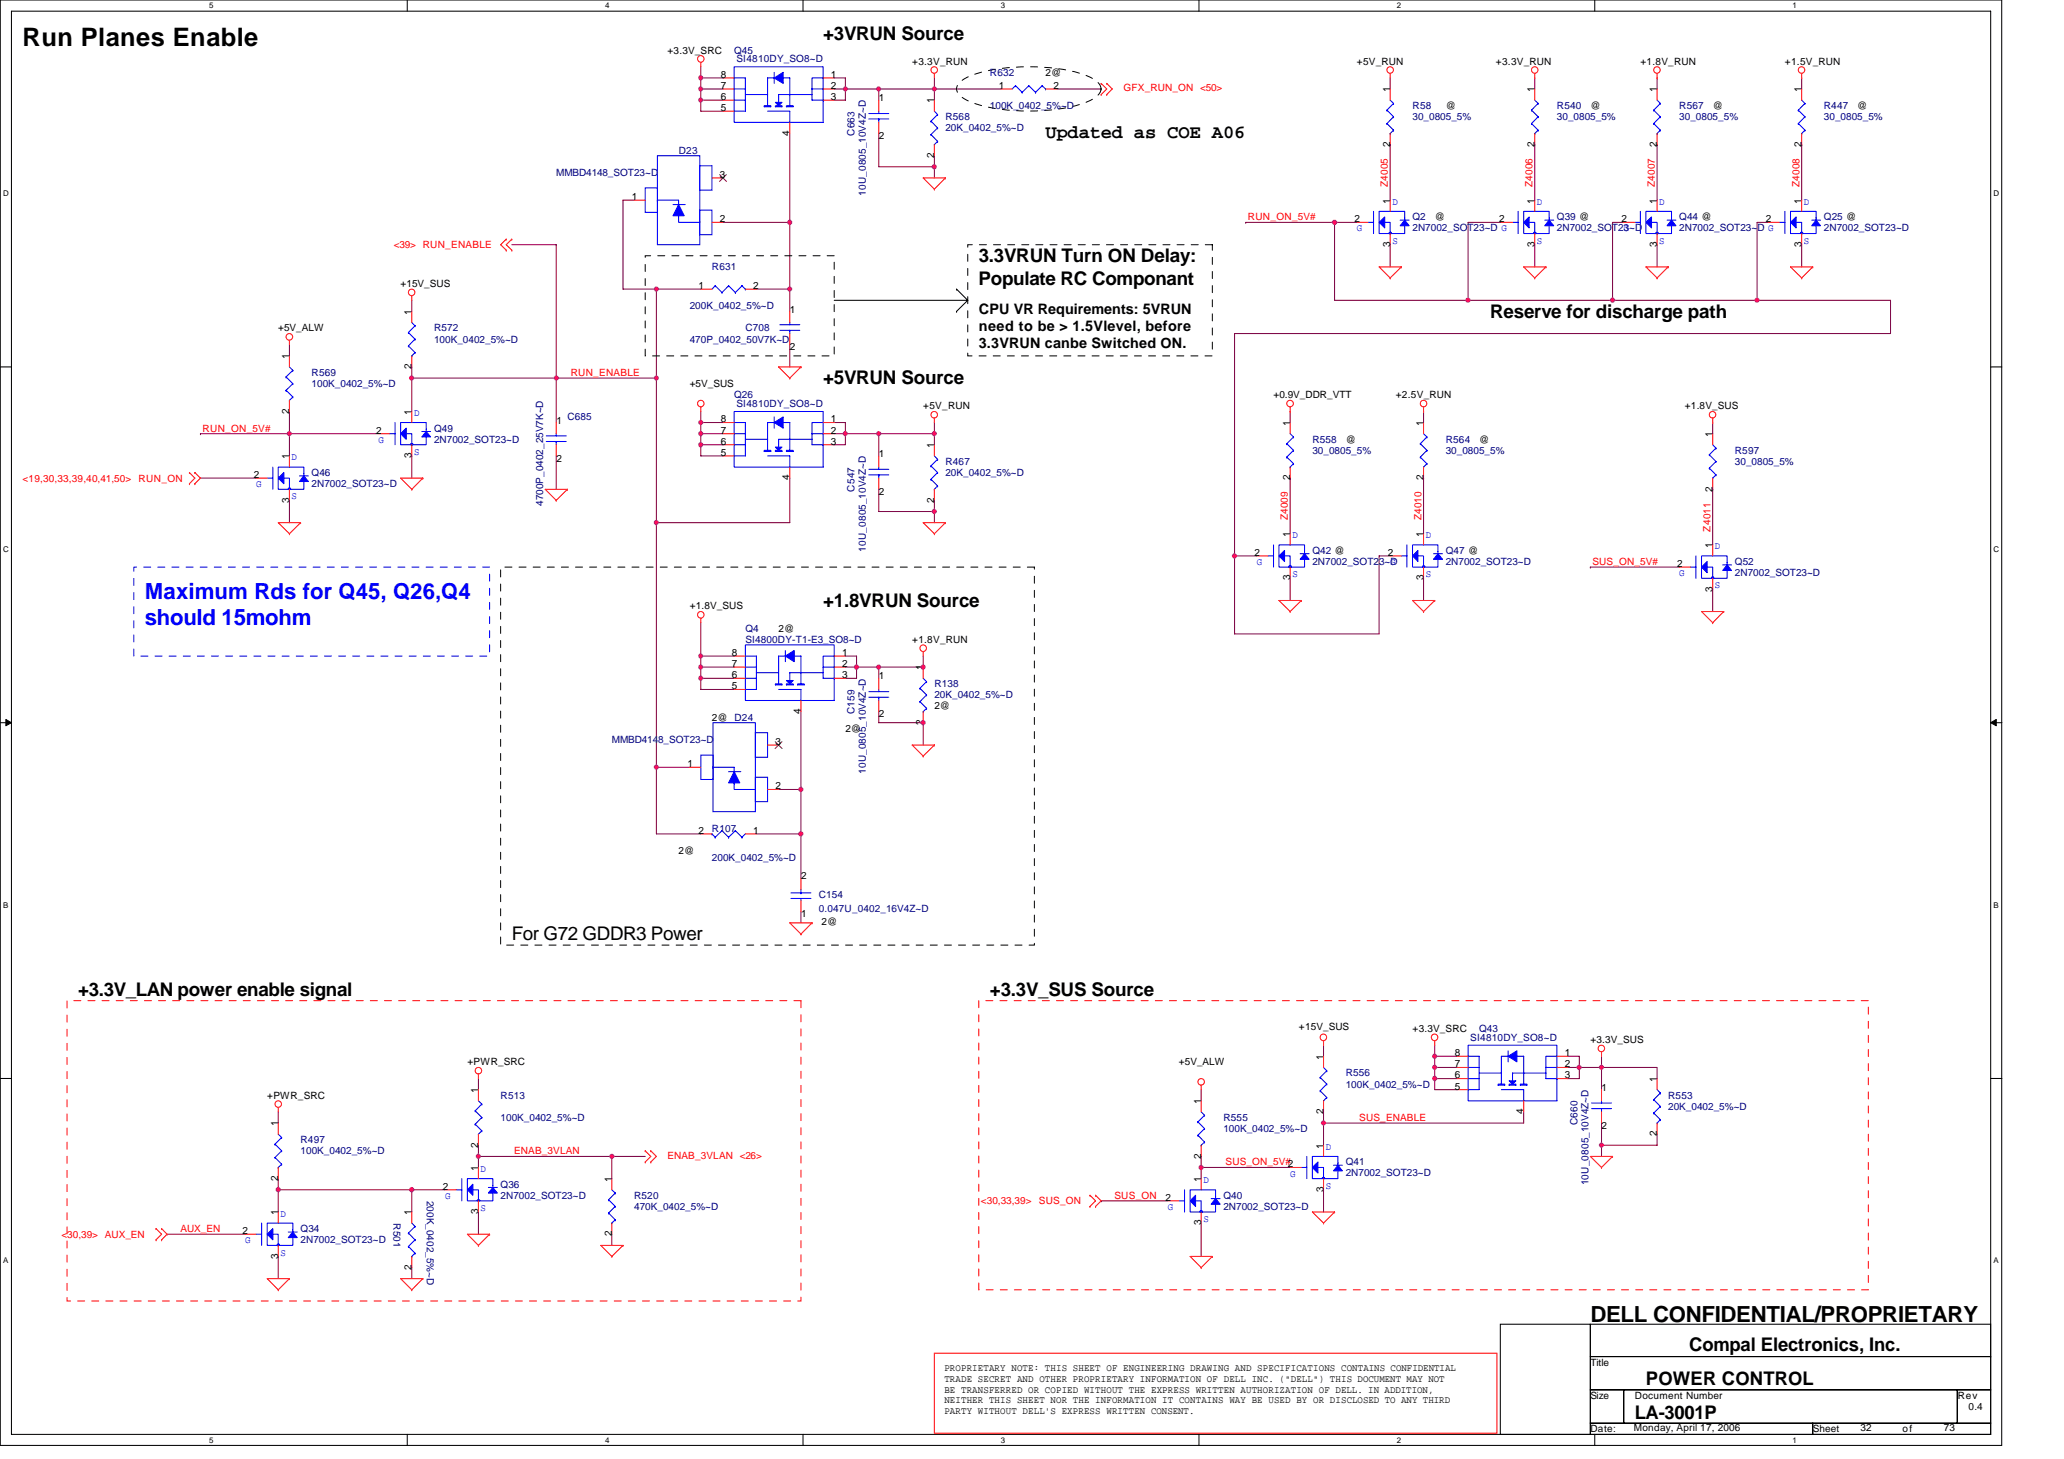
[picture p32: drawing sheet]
<svg xmlns="http://www.w3.org/2000/svg" width="297mm" height="210mm" viewBox="0 0 297 210" stroke-linecap="round" stroke-linejoin="round" font-family="sans-serif">
<defs><g id="words">
<text font-size="3.7" x="3.3" y="6.6">Run Planes Enable</text>
<g font-size="3.2" fill="#00f">
<text x="20.8" y="86.2">Maximum Rds for Q45, Q26,Q4</text>
<text x="20.8" y="90">should 15mohm</text>
</g>
<text font-size="3.2" x="228.9" y="190.2">DELL CONFIDENTIAL/PROPRIETARY</text>
<g font-size="2.7">
<text x="118.5" y="5.7">+3VRUN Source</text>
<text x="150.5" y="19.9">Updated as COE A06</text>
<text x="140.8" y="41">Populate RC Componant</text>
<text x="140.9" y="37.7">3.3VRUN Turn ON Delay:</text>
<text x="214.5" y="45.7">Reserve for discharge path</text>
<text x="118.5" y="55.3">+5VRUN Source</text>
<text x="118.5" y="87.3">+1.8VRUN Source</text>
<text x="73.7" y="135.3">For G72 GDDR3 Power</text>
<text x="11.3" y="143.3">+3.3V_LAN power enable signal</text>
<text x="142.5" y="143.3">+3.3V_SUS Source</text>
<text x="243.1" y="194.4">Compal Electronics, Inc.</text>
<text x="236.9" y="199.3">POWER CONTROL</text>
<text x="235.3" y="204.2">LA-3001P</text>
</g>
<g font-size="2.1">
<text x="140.9" y="45.1">CPU VR Requirements: 5VRUN</text>
<text x="140.9" y="47.6">need to be &gt; 1.5Vlevel, before</text>
<text x="140.9" y="50.1">3.3VRUN canbe Switched ON.</text>
</g>
<g font-size="1.4">
<text x="96.1" y="7.7">+3.3V_SRC</text>
<text x="103.7" y="11.2">8</text>
<text x="119.6" y="11.2">1</text>
<text x="131.3" y="9.3">+3.3V_RUN</text>
<text x="150.5" y="10.9">2@</text>
<text x="195.3" y="9.3">+5V_RUN</text>
<text x="215.3" y="9.3">+3.3V_RUN</text>
<text x="236.1" y="9.3">+1.8V_RUN</text>
<text x="256.9" y="9.3">+1.5V_RUN</text>
<text x="103.7" y="14.4">6</text>
<text x="103.7" y="16">5</text>
<text x="103.7" y="12.8">7</text>
<text x="119.6" y="14.4">3</text>
<text x="119.6" y="12.8">2</text>
<text x="126.5" y="14.6">1</text>
<text x="134.4" y="14.9" transform="rotate(-90 134.4 14.9)">1</text>
<text x="143.7" y="12.8">1</text>
<text x="151.6" y="12.8">2</text>
<text x="200" y="13.3" transform="rotate(-90 200 13.3)">1</text>
<text x="208.1" y="15.7">@</text>
<text x="220.8" y="13.3" transform="rotate(-90 220.8 13.3)">1</text>
<text x="228.9" y="15.7">@</text>
<text x="238.5" y="13.3" transform="rotate(-90 238.5 13.3)">1</text>
<text x="246.5" y="15.7">@</text>
<text x="259.3" y="13.3" transform="rotate(-90 259.3 13.3)">1</text>
<text x="267.3" y="15.7">@</text>
<text x="113.6" y="19.5" transform="rotate(-90 113.6 19.5)">4</text>
<text x="126.5" y="20">2</text>
<text x="134.4" y="22.7" transform="rotate(-90 134.4 22.7)">2</text>
<text x="200" y="21.1" transform="rotate(-90 200 21.1)">2</text>
<text x="220.8" y="21.1" transform="rotate(-90 220.8 21.1)">2</text>
<text x="238.5" y="21.1" transform="rotate(-90 238.5 21.1)">2</text>
<text x="259.3" y="21.1" transform="rotate(-90 259.3 21.1)">2</text>
<text x="90.9" y="28.8">1</text>
<text x="103.6" y="25.6">3</text>
<text x="200" y="29.3" transform="rotate(-90 200 29.3)">1</text>
<text x="220.8" y="29.3" transform="rotate(-90 220.8 29.3)">1</text>
<text x="238.5" y="29.3" transform="rotate(-90 238.5 29.3)">1</text>
<text x="259.3" y="29.3" transform="rotate(-90 259.3 29.3)">1</text>
<text x="103.6" y="32">2</text>
<text x="194.9" y="32">2</text>
<text x="200" y="35.5" transform="rotate(-90 200 35.5)">3</text>
<text x="206.5" y="31.7">@</text>
<text x="215.7" y="32">2</text>
<text x="220.8" y="35.5" transform="rotate(-90 220.8 35.5)">3</text>
<text x="233.4" y="32">2</text>
<text x="238.5" y="35.5" transform="rotate(-90 238.5 35.5)">3</text>
<text x="254.1" y="32">2</text>
<text x="259.3" y="35.5" transform="rotate(-90 259.3 35.5)">3</text>
<text x="57.7" y="41.3">+15V_SUS</text>
<text x="100.5" y="41.6">1</text>
<text x="108.4" y="41.6">2</text>
<text x="40" y="47.7">+5V_ALW</text>
<text x="59.2" y="45.3" transform="rotate(-90 59.2 45.3)">1</text>
<text x="113.7" y="45">1</text>
<text x="41.6" y="51.7" transform="rotate(-90 41.6 51.7)">1</text>
<text x="59.2" y="53.1" transform="rotate(-90 59.2 53.1)">2</text>
<text x="113.7" y="50.4">2</text>
<text x="41.6" y="59.5" transform="rotate(-90 41.6 59.5)">2</text>
<text x="59.2" y="59.7" transform="rotate(-90 59.2 59.7)">1</text>
<text x="99.3" y="55.7">+5V_SUS</text>
<text x="132.9" y="58.9">+5V_RUN</text>
<text x="183.3" y="57.3">+0.9V_DDR_VTT</text>
<text x="200.9" y="57.3">+2.5V_RUN</text>
<text x="242.5" y="58.9">+1.8V_SUS</text>
<text x="54.1" y="62.4">2</text>
<text x="59.2" y="65.9" transform="rotate(-90 59.2 65.9)">3</text>
<text x="80.1" y="61">1</text>
<text x="103.7" y="64">6</text>
<text x="103.7" y="65.6">5</text>
<text x="103.7" y="62.4">7</text>
<text x="103.7" y="60.8">8</text>
<text x="119.6" y="64">3</text>
<text x="119.6" y="62.4">2</text>
<text x="119.6" y="60.8">1</text>
<text x="126.5" y="65.8">1</text>
<text x="134.4" y="64.5" transform="rotate(-90 134.4 64.5)">1</text>
<text x="185.6" y="61.3" transform="rotate(-90 185.6 61.3)">1</text>
<text x="193.7" y="63.7">@</text>
<text x="204.8" y="61.3" transform="rotate(-90 204.8 61.3)">1</text>
<text x="212.9" y="63.7">@</text>
<text x="246.5" y="62.9" transform="rotate(-90 246.5 62.9)">1</text>
<text x="36.5" y="68.8">2</text>
<text x="41.6" y="66.1" transform="rotate(-90 41.6 66.1)">1</text>
<text x="80.1" y="66.4">2</text>
<text x="113.6" y="69.2" transform="rotate(-90 113.6 69.2)">4</text>
<text x="126.5" y="71.2">2</text>
<text x="185.6" y="69.2" transform="rotate(-90 185.6 69.2)">2</text>
<text x="204.8" y="69.2" transform="rotate(-90 204.8 69.2)">2</text>
<text x="246.5" y="70.7" transform="rotate(-90 246.5 70.7)">2</text>
<text x="41.6" y="72.3" transform="rotate(-90 41.6 72.3)">3</text>
<text x="134.4" y="72.3" transform="rotate(-90 134.4 72.3)">2</text>
<text x="185.6" y="77.3" transform="rotate(-90 185.6 77.3)">1</text>
<text x="204.8" y="77.3" transform="rotate(-90 204.8 77.3)">1</text>
<text x="180.5" y="80">2</text>
<text x="185.6" y="83.5" transform="rotate(-90 185.6 83.5)">3</text>
<text x="199.7" y="80">2</text>
<text x="204.8" y="83.5" transform="rotate(-90 204.8 83.5)">3</text>
<text x="241.4" y="81.6">2</text>
<text x="246.5" y="78.9" transform="rotate(-90 246.5 78.9)">1</text>
<text x="99.3" y="87.7">+1.8V_SUS</text>
<text x="246.5" y="85.2" transform="rotate(-90 246.5 85.2)">3</text>
<text x="105.3" y="96">7</text>
<text x="105.3" y="94.4">8</text>
<text x="112.1" y="90.9">2@</text>
<text x="121.2" y="96">2</text>
<text x="121.2" y="94.4">1</text>
<text x="131.3" y="92.5">+1.8V_RUN</text>
<text x="105.3" y="97.6">6</text>
<text x="105.3" y="99.2">5</text>
<text x="121.2" y="97.6">3</text>
<text x="126.5" y="97.8">1</text>
<text x="132.8" y="96.5" transform="rotate(-90 132.8 96.5)">1</text>
<text x="102.5" y="103.7">2@ D24</text>
<text x="111.6" y="107.2">3</text>
<text x="115.2" y="102.7" transform="rotate(-90 115.2 102.7)">4</text>
<text x="121.7" y="105.3">2@</text>
<text x="126.5" y="103.2">2</text>
<text x="132.8" y="104.4" transform="rotate(-90 132.8 104.4)">2</text>
<text x="134.5" y="102.1">2@</text>
<text x="98.9" y="110.4">1</text>
<text x="111.6" y="113.6">2</text>
<text x="100.5" y="120">2</text>
<text x="108.4" y="120">1</text>
<text x="97.7" y="122.9">2@</text>
<text x="115.3" y="126.6">2</text>
<text x="115.3" y="132">1</text>
<text x="118.2" y="133.2">2@</text>
<text x="186.9" y="148.2">+15V_SUS</text>
<text x="203.3" y="148.5">+3.3V_SRC</text>
<text x="67.3" y="153.3">+PWR_SRC</text>
<text x="169.7" y="153.3">+5V_ALW</text>
<text x="190.5" y="152.5" transform="rotate(-90 190.5 152.5)">1</text>
<text x="209.4" y="155.2">6</text>
<text x="209.4" y="153.6">7</text>
<text x="209.4" y="152">8</text>
<text x="225.2" y="155.2">3</text>
<text x="225.2" y="153.6">2</text>
<text x="225.2" y="152">1</text>
<text x="228.9" y="150.1">+3.3V_SUS</text>
<text x="238.5" y="155.7" transform="rotate(-90 238.5 155.7)">1</text>
<text x="38.5" y="158.1">+PWR_SRC</text>
<text x="68.8" y="157.3" transform="rotate(-90 68.8 157.3)">1</text>
<text x="172.8" y="158.9" transform="rotate(-90 172.8 158.9)">1</text>
<text x="190.5" y="160.4" transform="rotate(-90 190.5 160.4)">2</text>
<text x="209.4" y="156.8">5</text>
<text x="219.3" y="160.4" transform="rotate(-90 219.3 160.4)">4</text>
<text x="230.5" y="157">1</text>
<text x="40" y="162.1" transform="rotate(-90 40 162.1)">1</text>
<text x="68.8" y="165.2" transform="rotate(-90 68.8 165.2)">2</text>
<text x="172.8" y="166.8" transform="rotate(-90 172.8 166.8)">2</text>
<text x="190.5" y="165.3" transform="rotate(-90 190.5 165.3)">1</text>
<text x="230.5" y="162.4">2</text>
<text x="238.5" y="163.6" transform="rotate(-90 238.5 163.6)">2</text>
<text x="40" y="169.9" transform="rotate(-90 40 169.9)">2</text>
<text x="63.7" y="171.2">2</text>
<text x="68.8" y="168.5" transform="rotate(-90 68.8 168.5)">1</text>
<text x="88" y="170.1" transform="rotate(-90 88 170.1)">1</text>
<text x="167.7" y="172.8">2</text>
<text x="172.8" y="170.1" transform="rotate(-90 172.8 170.1)">1</text>
<text x="190.5" y="171.6" transform="rotate(-90 190.5 171.6)">3</text>
<text x="34.9" y="177.6">2</text>
<text x="40" y="174.9" transform="rotate(-90 40 174.9)">1</text>
<text x="59.2" y="174.9" transform="rotate(-90 59.2 174.9)">1</text>
<text x="68.8" y="174.8" transform="rotate(-90 68.8 174.8)">3</text>
<text x="88" y="177.9" transform="rotate(-90 88 177.9)">2</text>
<text x="172.8" y="176.4" transform="rotate(-90 172.8 176.4)">3</text>
<text x="40" y="181.2" transform="rotate(-90 40 181.2)">3</text>
<text x="59.2" y="182.8" transform="rotate(-90 59.2 182.8)">2</text>
<text x="135.9" y="197.3">PROPRIETARY NOTE: THIS SHEET OF ENGINEERING DRAWING AND SPECIFICATIONS CONTAINS CONFIDENTIAL</text>
<text x="228.9" y="196.5">Title</text>
<text x="135.9" y="198.9">TRADE SECRET AND OTHER PROPRIETARY INFORMATION OF DELL INC. (&quot;DELL&quot;) THIS DOCUMENT MAY NOT</text>
<text x="135.9" y="200.4">BE TRANSFERRED OR COPIED WITHOUT THE EXPRESS WRITTEN AUTHORIZATION OF DELL. IN ADDITION,</text>
<text x="135.9" y="202">NEITHER THIS SHEET NOR THE INFORMATION IT CONTAINS WAY BE USED BY OR DISCLOSED TO ANY THIRD</text>
<text x="135.9" y="203.5">PARTY WITHOUT DELL'S EXPRESS WRITTEN CONSENT.</text>
<text x="228.9" y="201.3">Size</text>
<text x="235.3" y="201.3">Document Number</text>
<text x="281.7" y="201.3">Rev</text>
<text x="283.3" y="202.9">0.4</text>
<text x="228.9" y="206.1">Date:</text>
<text x="235.1" y="206">Monday, April 17, 2006</text>
<text x="260.9" y="206.1">Sheet</text>
<text x="267.8" y="206">32</text>
<text x="273.8" y="206.1">of</text>
<text x="279.8" y="206">73</text>
</g>
<g font-size="1.4" fill="#000080">
<text x="105.7" y="7.7">Q45</text>
<text x="106" y="9">SI4810DY_SO8~D</text>
<text x="142.5" y="10.9">R632</text>
<text x="136.1" y="17.3">R568</text>
<text x="142.5" y="15.7">100K_0402_5%~D</text>
<text x="203.3" y="15.7">R58</text>
<text x="203.3" y="17.3">30_0805_5%</text>
<text x="224.1" y="15.7">R540</text>
<text x="224.1" y="17.3">30_0805_5%</text>
<text x="241.7" y="15.7">R567</text>
<text x="241.7" y="17.3">30_0805_5%</text>
<text x="262.5" y="15.7">R447</text>
<text x="262.5" y="17.3">30_0805_5%</text>
<text x="97.7" y="22.1">D23</text>
<text x="123" y="19.5" transform="rotate(-90 123 19.5)">C663</text>
<text x="136.1" y="18.9">20K_0402_5%~D</text>
<text x="80" y="25.3">MMBD4148_SOT23~D</text>
<text x="124.6" y="28.2" transform="rotate(-90 124.6 28.2)">10U_0805_10V4Z~D</text>
<text x="203.3" y="31.7">Q2</text>
<text x="203.3" y="33.3">2N7002_SOT23~D G</text>
<text x="224.1" y="31.7">Q39 @</text>
<text x="224.1" y="33.3">2N7002_SOT23~D</text>
<text x="241.7" y="31.7">Q44 @</text>
<text x="241.7" y="33.3">2N7002_SOT23~D G</text>
<text x="262.5" y="31.7">Q25 @</text>
<text x="262.5" y="33.3">2N7002_SOT23~D</text>
<text x="102.5" y="38.9">R631</text>
<text x="62.5" y="47.7">R572</text>
<text x="99.3" y="44.5">200K_0402_5%~D</text>
<text x="107.3" y="47.7">C708</text>
<text x="62.5" y="49.3">100K_0402_5%~D</text>
<text x="99.3" y="49.3">470P_0402_50V7K~D</text>
<text x="44.8" y="54.1">R569</text>
<text x="44.8" y="55.7">100K_0402_5%~D</text>
<text x="105.7" y="57.3">Q26</text>
<text x="106" y="58.6">SI4810DY_SO8~D</text>
<text x="62.5" y="62.1">Q49</text>
<text x="62.5" y="63.7">2N7002_SOT23~D</text>
<text x="81.7" y="60.5">C685</text>
<text x="188.9" y="63.7">R558</text>
<text x="188.9" y="65.3">30_0805_5%</text>
<text x="208.1" y="63.7">R564</text>
<text x="208.1" y="65.3">30_0805_5%</text>
<text x="249.7" y="65.3">R597</text>
<text x="44.8" y="68.5">Q46</text>
<text x="44.8" y="70.1">2N7002_SOT23~D</text>
<text x="123" y="70.7" transform="rotate(-90 123 70.7)">C547</text>
<text x="136.1" y="66.9">R467</text>
<text x="136.1" y="68.5">20K_0402_5%~D</text>
<text x="249.7" y="66.9">30_0805_5%</text>
<text x="78.2" y="72.8" transform="rotate(-90 78.2 72.8)">4700P_0402_25V7K~D</text>
<text x="124.6" y="79.4" transform="rotate(-90 124.6 79.4)">10U_0805_10V4Z~D</text>
<text x="188.9" y="79.7">Q42 @</text>
<text x="188.9" y="81.3">2N7002_SOT23~D</text>
<text x="208.1" y="79.7">Q47 @</text>
<text x="208.1" y="81.3">2N7002_SOT23~D</text>
<text x="249.7" y="81.3">Q52</text>
<text x="249.7" y="82.9">2N7002_SOT23~D</text>
<text x="107.3" y="90.9">Q4</text>
<text x="107.3" y="92.5">SI4800DY-T1-E3_SO8~D</text>
<text x="134.5" y="98.9">R138</text>
<text x="134.5" y="100.5">20K_0402_5%~D</text>
<text x="88" y="106.9">MMBD4148_SOT23~D</text>
<text x="123" y="102.7" transform="rotate(-90 123 102.7)">C159</text>
<text x="124.6" y="111.4" transform="rotate(-90 124.6 111.4)">10U_0805_10V4Z~D</text>
<text x="102.5" y="119.7">R107</text>
<text x="102.5" y="123.9">200K_0402_5%~D</text>
<text x="117.8" y="129.3">C154</text>
<text x="117.8" y="131.2">0.047U_0402_16V4Z~D</text>
<text x="211.6" y="149.8">SI4810DY_SO8~D</text>
<text x="212.9" y="148.5">Q43</text>
<text x="193.7" y="154.9">R556</text>
<text x="72" y="158.1">R513</text>
<text x="72" y="161.3">100K_0402_5%~D</text>
<text x="176.1" y="161.3">R555</text>
<text x="193.7" y="156.5">100K_0402_5%~D</text>
<text x="227" y="161.9" transform="rotate(-90 227 161.9)">C660</text>
<text x="240.1" y="158.1">R553</text>
<text x="240.1" y="159.7">20K_0402_5%~D</text>
<text x="43.3" y="164.5">R497</text>
<text x="43.3" y="166.1">100K_0402_5%~D</text>
<text x="176.1" y="162.9">100K_0402_5%~D</text>
<text x="193.7" y="167.7">Q41</text>
<text x="61.4" y="172.8" transform="rotate(90 61.4 172.8)">200K_0402_5%~D</text>
<text x="72" y="170.9">Q36</text>
<text x="72" y="172.5">2N7002_SOT23~D</text>
<text x="91.3" y="172.5">R520</text>
<text x="176.1" y="172.5">Q40</text>
<text x="193.7" y="169.3">2N7002_SOT23~D</text>
<text x="228.6" y="170.6" transform="rotate(-90 228.6 170.6)">10U_0805_10V4Z~D</text>
<text x="43.3" y="177.3">Q34</text>
<text x="43.3" y="178.9">2N7002_SOT23~D</text>
<text x="56.6" y="176" transform="rotate(90 56.6 176)">R501</text>
<text x="91.3" y="174.1">470K_0402_5%~D</text>
<text x="176.1" y="174.1">2N7002_SOT23~D</text>
</g>
<g font-size="1.4" fill="#f00">
<text x="161.7" y="13.1">GFX_RUN_ON &lt;50&gt;</text>
<text x="199.7" y="26.9" transform="rotate(-90 199.7 26.9)">Z4005</text>
<text x="220.6" y="26.9" transform="rotate(-90 220.6 26.9)">Z4006</text>
<text x="238.2" y="26.9" transform="rotate(-90 238.2 26.9)">Z4007</text>
<text x="259" y="26.9" transform="rotate(-90 259 26.9)">Z4008</text>
<text x="56.7" y="35.7">&lt;39&gt; RUN_ENABLE</text>
<text x="179.6" y="31.7">RUN_ON_5V#</text>
<text x="82.1" y="54.1">RUN_ENABLE</text>
<text x="29.2" y="62.1">RUN_ON_5V#</text>
<text x="3.3" y="69.3">&lt;19,30,33,39,40,41,50&gt;</text>
<text x="19.9" y="69.3">RUN_ON</text>
<text x="185.4" y="74.9" transform="rotate(-90 185.4 74.9)">Z4009</text>
<text x="204.6" y="74.9" transform="rotate(-90 204.6 74.9)">Z4010</text>
<text x="246.2" y="76.5" transform="rotate(-90 246.2 76.5)">Z4011</text>
<text x="229.2" y="81.3">SUS_ON_5V#</text>
<text x="195.6" y="161.3">SUS_ENABLE</text>
<text x="74" y="166.1">ENAB_3VLAN</text>
<text x="96.1" y="166.8">ENAB_3VLAN &lt;26&gt;</text>
<text x="176.4" y="167.7">SUS_ON_5V#2</text>
<text x="141.2" y="173.3">&lt;30,33,39&gt;</text>
<text x="149.5" y="173.3">SUS_ON</text>
<text x="160.4" y="172.5">SUS_ON</text>
<text x="8.8" y="178.1">&lt;30,39&gt; AUX_EN</text>
<text x="26" y="177.3">AUX_EN</text>
</g>
<g font-size="1.4" fill="#00f">
<text x="200.4" y="29.5">D</text>
<text x="221.2" y="29.5">D</text>
<text x="238.8" y="29.5">D</text>
<text x="259.6" y="29.5">D</text>
<text x="195.3" y="33.3">G</text>
<text x="200.4" y="35.1">S</text>
<text x="221.2" y="35.1">S</text>
<text x="233.7" y="33.3">G</text>
<text x="238.8" y="35.1">S</text>
<text x="259.6" y="35.1">S</text>
<text x="59.6" y="59.9">D</text>
<text x="54.5" y="63.7">G</text>
<text x="59.6" y="65.5">S</text>
<text x="36.8" y="70.1">G</text>
<text x="42" y="66.3">D</text>
<text x="42" y="71.9">S</text>
<text x="186" y="77.5">D</text>
<text x="205.2" y="77.5">D</text>
<text x="180.9" y="81.3">G</text>
<text x="186" y="83.1">S</text>
<text x="200.1" y="81.3">G</text>
<text x="205.2" y="83.1">S</text>
<text x="241.7" y="82.9">G</text>
<text x="246.8" y="79.1">D</text>
<text x="246.8" y="84.7">S</text>
<text x="190.8" y="165.5">D</text>
<text x="64" y="172.5">G</text>
<text x="69.2" y="168.7">D</text>
<text x="173.2" y="170.3">D</text>
<text x="185.7" y="169.3">G</text>
<text x="190.8" y="171.1">S</text>
<text x="35.3" y="178.9">G</text>
<text x="40.4" y="175.1">D</text>
<text x="69.2" y="174.3">S</text>
<text x="168.1" y="174.1">G</text>
<text x="173.2" y="175.9">S</text>
<text x="40.4" y="180.7">S</text>
</g>
<g font-size="1.1">
<text x="30.1" y="1.2">5</text>
<text x="87.1" y="1.2">4</text>
<text x="144" y="1.2">3</text>
<text x="201" y="1.2">2</text>
<text x="258" y="1.2">1</text>
<text x=".4" y="28.2">D</text>
<text x="286.9" y="28.2">D</text>
<text x=".4" y="79.4">C</text>
<text x="286.9" y="79.4">C</text>
<text x=".4" y="130.6">B</text>
<text x="286.9" y="130.6">B</text>
<text x=".4" y="181.8">A</text>
<text x="286.9" y="181.8">A</text>
<text x="30.1" y="207.6">5</text>
<text x="87.1" y="207.6">4</text>
<text x="144" y="207.6">3</text>
<text x="201" y="207.6">2</text>
<text x="258" y="207.6">1</text>
</g>
</g></defs>
<path d="M0 0h288.1v208h-288.1zM1.6 1.6h284.9v204.8h-284.9z" fill="none" stroke="#000" stroke-width=".15"/>
<g fill="#fff">
<path d="M30.1 .2h.6v1.2h-.6z"/>
<path d="M30.1 206.6h.6v1.3h-.6z"/>
</g>
<path d="M58.6 0v1.6M58.6 206.4v1.6" fill="none" stroke="#000" stroke-width=".15"/>
<g fill="#fff">
<path d="M87.1 .2h.6v1.2h-.6z"/>
<path d="M87.1 206.6h.6v1.3h-.6z"/>
</g>
<path d="M115.6 0v1.6M115.6 206.4v1.6" fill="none" stroke="#000" stroke-width=".15"/>
<g fill="#fff">
<path d="M144 .2h.6v1.2h-.6z"/>
<path d="M144 206.6h.6v1.3h-.6z"/>
</g>
<path d="M172.5 0v1.6M172.5 206.4v1.6" fill="none" stroke="#000" stroke-width=".15"/>
<g fill="#fff">
<path d="M201 .2h.6v1.2h-.6z"/>
<path d="M201 206.6h.6v1.3h-.6z"/>
</g>
<path d="M229.5 0v1.6M229.5 206.4v1.6" fill="none" stroke="#000" stroke-width=".15"/>
<g fill="#fff">
<path d="M258 .2h.6v1.2h-.6z"/>
<path d="M258 206.6h.6v1.3h-.6z"/>
<path d="M.4 27.2h.8v1.3h-.8z"/>
<path d="M286.9 27.2h.8v1.3h-.8z"/>
<path d="M.4 78.4h.8v1.3h-.8z"/>
<path d="M286.9 78.4h.8v1.3h-.8z"/>
</g>
<path d="M0 52.8h1.6M286.5 52.8h1.6" fill="none" stroke="#000" stroke-width=".15"/>
<g fill="#fff">
<path d="M.4 129.6h.8v1.3h-.8z"/>
<path d="M286.9 129.6h.7v1.3h-.7z"/>
</g>
<path d="M0 104h1.6M286.5 104h1.6" fill="none" stroke="#000" stroke-width=".15"/>
<path d="M.8 103.5l.8 .5-.8 .5zM286.5 104l.8-.5v1z" fill="#000" stroke="#000" stroke-width=".14"/>
<g fill="#fff">
<path d="M.4 180.8h.8v1.3h-.8z"/>
<path d="M286.9 180.8h.7v1.3h-.7z"/>
</g>
<g fill="none" stroke="#000" stroke-width=".15">
<path d="M120.1 43.2h19.2M137.7 41.6h.1M137.7 44.8h.1M137.7 41.6l1.6 1.6M139.3 43.2l-1.6 1.6M0 155.2h1.6M286.5 155.2h1.6M215.9 190.6h13v15.8h-13zM228.9 190.6h57.6v4.6h-57.6zM228.9 195.2h57.6v4.8h-57.6zM228.9 204.8h32v1.6h-32zM228.9 200h4.8v4.8h-4.8z"/>
<path d="M233.7 200h48v4.8h-48zM260.9 204.8h25.6v1.6h-25.6zM281.7 200h4.8v4.8h-4.8z"/>
</g>
<g fill="none" stroke="#800040" stroke-width=".15">
<path d="M100.9 14.4h3.2M100.9 14.4v1.6h3.2M100.9 11.2h3.2M100.9 11.2v1.6M100.9 12.8v1.6M100.9 12.8h3.2M100.9 9.6v1.6M113.7 19.2v12.8M120.1 11.2h1.6v3.2h-1.6M120.1 12.8h6.4M126.5 19.2v4.8h8M126.5 12.8v1.6"/>
<path d="M126.5 12.8h8M134.5 12.8v1.6M134.5 11.2v1.6M134.5 12.8h9.6M152.1 12.8h6.4M158.5 12.8h.1M200.1 11.2v1.6M220.9 11.2v1.6M238.5 11.2v1.6M259.3 11.2v1.6M73.7 35.2h6.3v19.2M91.3 28.8h-1.6v12.8h4.8"/>
<path d="M104.1 32h9.6M113.7 32v9.6M134.5 24v1.6M134.5 22.4v1.6M179.3 32h.1M179.3 32h12.8M192.1 32v11.2h19.2M192.1 32h3.2M200.1 35.2v3.2M200.1 20.8h.1M200.1 20.8v8M216.1 32h-4.8v11.2"/>
<path d="M220.9 35.2v3.2M220.9 20.8h.1M220.9 20.8v8M233.7 32h-1.6v11.2M238.5 20.8h.1M238.5 35.2v3.2M238.5 20.8v8M254.5 32h-1.6v11.2M259.3 20.8h.1M259.3 35.2v3.2M259.3 20.8v8M41.7 59.2v3.2"/>
<path d="M41.7 49.6v1.6M59.3 54.4h20.7M59.3 43.2v1.6M59.3 52.8v1.6M59.3 54.4v4.8M80 54.4v6.4M80 54.4h.1M80 54.4h14.5M94.5 41.6v12.8M94.5 54.4v20.8M94.5 41.6h6.4M100.9 59.2v1.6"/>
<path d="M108.9 41.6h4.8M113.7 49.6v3.2M113.7 41.6v3.2M185.7 59.2v1.6M204.9 59.2v1.6M211.3 43.2h20.8M232.1 43.2h20.8M252.9 43.2h19.2v4.8h-94.4v32M28.8 68.8h8M28.8 62.4h.1M28.8 62.4h12.9M41.7 62.4h12.8"/>
<path d="M41.7 62.4v3.2M41.7 72v3.2M59.3 65.6v3.2M80 65.6v4.8M94.5 75.2v35.2h4.8M100.9 64h3.2M100.9 64v1.6h3.2M100.9 60.8h3.2M100.9 60.8v1.6M100.9 62.4v1.6M100.9 62.4h3.2M113.7 68.8v6.4h-19.2"/>
<path d="M120.1 60.8h1.6v1.6h4.8M120.1 62.4h1.6v1.6h-1.6M126.5 62.4h8M126.5 62.4v3.2M126.5 70.4v3.2h8v1.6M134.5 60.8v1.6M134.5 62.4v1.6M134.5 72v1.6M185.7 68.8h.1M185.7 68.8v8M204.9 68.8h.1M204.9 68.8v8"/>
<path d="M246.5 60.8v1.6M246.5 70.4h.1M246.5 70.4v8M100.9 94.4v1.6M100.9 97.6v1.6h4.8M100.9 96v1.6M100.9 97.6h4.8M100.9 89.6v4.8M100.9 94.4h4.8M100.9 96h4.8M121.7 94.4h1.6v1.6M121.7 96h1.6"/>
<path d="M123.3 96h3.2M123.3 96v1.6h-1.6M126.5 96v1.6M132.9 94.4v1.6h-6.4M177.7 80h3.2M177.7 80v11.2h20.8v-11.2h1.6M185.7 83.2v3.2M204.9 83.2v3.2M228.9 81.6h.1M228.9 81.6h12.8M246.5 84.8v3.2M94.5 110.4v9.6h6.4"/>
<path d="M112.1 113.6h3.2M115.3 113.6v6.4M115.3 102.4v11.2M126.5 102.4v1.6h6.4v3.2M108.9 120h6.4M115.3 131.2v1.6M115.3 120v6.4M68.9 155.2v1.6M172.9 156.8v1.6M190.5 150.4v1.6M206.5 155.2v1.6h3.2M206.5 150.4v1.6"/>
<path d="M206.5 152v1.6M206.5 155.2h3.2M206.5 152h3.2M206.5 153.6h3.2M206.5 153.6v1.6M225.7 152h1.6v1.6M225.7 153.6h1.6M227.3 153.6h3.2M227.3 153.6v1.6h-1.6M230.5 153.6h8v1.6M230.5 153.6v3.2M230.5 152v1.6"/>
<path d="M24 177.6h.1M24 177.6h11.3M40 160v1.6M40 171.2h19.3v3.2M40 169.6v4.8M59.3 171.2h4.7M68.9 166.4h.1M68.9 164.8v1.6M68.9 166.4v1.6M68.9 174.4v3.2M68.9 166.4h19.2M88.1 166.4v3.2"/>
<path d="M88.1 177.6v1.6M88.1 166.4h4.8M158.5 172.8h.1M158.5 172.8h9.6M172.9 166.4v1.6M172.9 168v1.6M172.9 176v4.8M172.9 168h.1M172.9 168h12.8M190.5 161.6v3.2M190.5 160v1.6M190.5 171.2v3.2"/>
<path d="M190.5 161.6h.1M219.3 160v1.6h-28.8M230.5 161.6v3.2M230.5 164.8v1.6M238.5 163.2v1.6h-8M40 180.8v3.2M59.3 182.4v1.6"/>
</g>
<g fill="none" stroke="#f00" stroke-width=".15">
<path d="M100.9 9v.6M104.1 12.8h1.6M104.1 14.4h1.6M104.1 16h1.6M104.1 11.2h1.6M113.7 17.6v1.6M118.5 12.8h1.6M118.5 14.4h1.6M118.5 11.2h1.6M126.5 14.4v1.6M126.5 17.6v1.6M134.5 10.6v.6"/>
<path d="M134.5 14.4v1.6M144.1 12.8h1.6M150.5 12.8h1.6M158.5 13.6h.1M158.5 12h.1M158.5 12l.8 .8-.8 .8M159.3 13.6h.1M159.3 12h.1M159.3 12l.8 .8-.8 .8M200.1 10.6v.6M200.1 12.8v1.6M200.1 19.2v1.6"/>
<path d="M220.9 11.2h.1M220.9 10.6v.6M220.9 12.8v1.6M220.9 19.2v1.6M238.5 11.2h.1M238.5 10.6v.6M238.5 12.8v1.6M238.5 19.2v1.6M259.3 11.2h.1M259.3 10.6v.6M259.3 12.8v1.6M259.3 19.2v1.6"/>
<path d="M72.9 34.4h.1M72.9 36h.1M72.9 34.4l-.9 .8 .9 .8M73.7 34.4h.1M73.7 36h.1M73.7 34.4l-.8 .8 .8 .8M91.3 28.8h1.6M102.5 32h1.6M102.5 25.6h1.6M134.5 27.2h.1M134.5 20.8v1.6M136.1 25.6h-3.2l1.6 1.6"/>
<path d="M136.1 25.6h.1M136.1 25.6l-1.6 1.6M195.3 32h1.6M200.1 28.8v1.6M200.1 33.6v1.6M201.7 38.4h-3.2l1.6 1.6M201.7 38.4h.1M201.7 38.4l-1.6 1.6M216.1 32h1.6M220.9 28.8v1.6M220.9 33.6v1.6M222.5 38.4h-3.2l1.6 1.6"/>
<path d="M222.5 38.4h.1M222.5 38.4l-1.6 1.6M233.7 32h1.6M238.5 28.8v1.6M238.5 33.6v1.6M240.1 38.4h-3.2l1.6 1.6M240.1 38.4h.1M240.1 38.4l-1.6 1.6M254.5 32h1.6M259.3 28.8v1.6M259.3 33.6v1.6M260.9 38.4h-3.2l1.6 1.6"/>
<path d="M260.9 38.4h.1M260.9 38.4l-1.6 1.6M41.7 49v.6M41.7 51.2v1.6M41.7 57.6v1.6M59.3 42.6v.6M59.3 44.8v1.6M59.3 51.2v1.6M59.3 59.2v1.6M100.9 58.6v.6M100.9 41.6h1.6M107.3 41.6h1.6"/>
<path d="M113.7 54.4h.1M113.7 44.8v1.6M113.7 48v1.6M115.3 52.8h-3.2l1.6 1.6M115.3 52.8h.1M115.3 52.8l-1.6 1.6M185.7 59.2h.1M185.7 58.6v.6M200.1 40h.1M204.9 59.2h.1M204.9 58.6v.6M220.9 40h.1"/>
<path d="M238.5 40h.1M259.3 40h.1M27.3 69.6h.1M27.3 68h.1M27.3 68l.7 .8-.7 .8M28 68h.1M28 69.6h.1M28 68l.8 .8-.8 .8M36.8 68.8h1.7M41.7 76.8h.1M41.7 65.6v1.6M41.7 70.4v1.6"/>
<path d="M43.3 75.2h-3.3l1.7 1.6M43.3 75.2h.1M43.3 75.2l-1.6 1.6M54.5 62.4h1.5M59.3 70.4h.1M59.3 64v1.6M60.9 68.8h-3.2l1.6 1.6M60.9 68.8h.1M60.9 68.8l-1.6 1.6M80 72h.1M80 60.8v1.6M80 64v1.6"/>
<path d="M81.7 70.4h-3.2l1.5 1.6M81.7 70.4h.1M81.7 70.4l-1.7 1.6M104.1 62.4h1.6M104.1 64h1.6M104.1 65.6h1.6M104.1 60.8h1.6M113.7 67.2v1.6M118.5 62.4h1.6M118.5 64h1.6M118.5 60.8h1.6M126.5 65.6v1.6"/>
<path d="M126.5 68.8v1.6M134.5 60.2v.6M134.5 76.8h.1M134.5 64v1.6M134.5 70.4v1.6M136.1 75.2h-3.2l1.6 1.6M136.1 75.2h.1M136.1 75.2l-1.6 1.6M185.7 60.8v1.6M185.7 67.2v1.6M185.7 76.8v1.6M204.9 60.8v1.6"/>
<path d="M204.9 67.2v1.6M204.9 76.8v1.6M246.5 60.8h.1M246.5 60.2v.6M246.5 62.4v1.6M246.5 68.8v1.6M246.5 78.4v1.6M100.9 89v.6M105.7 97.6h1.6M105.7 99.2h1.6M105.7 96h1.6M105.7 94.4h1.6"/>
<path d="M120.1 97.6h1.6M120.1 96h1.6M120.1 94.4h1.6M126.5 97.6v1.6M132.9 93.8v.6M132.9 96v1.6M180.9 80h1.6M185.7 88h.1M185.7 81.6v1.6M187.3 86.4h-3.2l1.6 1.6M187.3 86.4h.1M187.3 86.4l-1.6 1.6"/>
<path d="M200.1 80h1.6M204.9 88h.1M204.9 81.6v1.6M206.5 86.4h-3.2l1.6 1.6M206.5 86.4h.1M206.5 86.4l-1.6 1.6M241.7 81.6h1.6M246.5 89.6h.1M246.5 83.2v1.6M248.1 88h-3.2l1.6 1.6M248.1 88h.1M248.1 88l-1.6 1.6"/>
<path d="M99.3 110.4h1.6M110.5 107.2h1.6M110.5 113.6h1.6M115.3 100.8v1.6M126.5 100.8v1.6M132.9 108.8h.1M132.9 102.4v1.6M134.5 107.2h-3.2l1.6 1.6M134.5 107.2h.1M134.5 107.2l-1.6 1.6M100.9 120h1.6M107.3 120h1.6"/>
<path d="M115.3 134.4h.1M115.3 126.4v1.6M115.3 129.6v1.6M116.9 132.8h-3.2l1.6 1.6M116.9 132.8h.1M116.9 132.8l-1.6 1.6M40 159.4v.6M68.9 154.6v.6M68.9 156.8v1.6M172.9 156.2v.6M172.9 158.4v1.6M190.5 149.8v.6"/>
<path d="M190.5 152v1.6M190.5 158.4v1.6M206.5 149.8v.6M209.7 155.2h1.6M209.7 156.8h1.6M209.7 153.6h1.6M209.7 152h1.6M219.3 158.4v1.6M224.1 155.2h1.6M224.1 153.6h1.6M224.1 152h1.6M230.5 151.4v.6"/>
<path d="M230.5 156.8v1.6M238.5 155.2v1.6M22.5 178.4h.1M22.5 176.8h.1M22.5 176.8l.8 .8-.8 .8M23.3 176.8h.1M23.3 178.4h.1M23.3 176.8l.7 .8-.7 .8M35.3 177.6h1.5M40 161.6v1.6M40 168v1.6M40 174.4v1.6"/>
<path d="M40 179.2v1.6M59.3 174.4v1.6M64 171.2h1.7M68.9 179.2h.1M68.9 163.2v1.6M68.9 168v1.6M68.9 172.8v1.6M70.5 177.6h-3.2l1.6 1.6M70.5 177.6h.1M70.5 177.6l-1.6 1.6M88.1 169.6v1.6M88.1 176v1.6"/>
<path d="M89.7 179.2h-3.2l1.6 1.6M89.7 179.2h.1M89.7 179.2l-1.6 1.6M92.9 167.2h.1M92.9 165.6h.1M92.9 165.6l.8 .8-.8 .8M93.7 167.2h.1M93.7 165.6h.1M93.7 165.6l.8 .8-.8 .8M156.9 173.6h.1M156.9 172h.1M156.9 172l.8 .8-.8 .8"/>
<path d="M157.7 172h.1M157.7 173.6h.1M157.7 172l.8 .8-.8 .8M168.1 172.8h1.6M172.9 164.8v1.6M172.9 169.6v1.6M172.9 174.4v1.6M185.7 168h1.6M190.5 176h.1M190.5 164.8v1.6M190.5 169.6v1.6M192.1 174.4h-3.2l1.6 1.6"/>
<path d="M192.1 174.4h.1M192.1 174.4l-1.6 1.6M230.5 168h.1M230.5 160v1.6M232.1 166.4h-3.2l1.6 1.6M232.1 166.4h.1M232.1 166.4l-1.6 1.6M238.5 161.6v1.6M40 185.6h.1M41.7 184h-3.2l1.5 1.6M41.7 184h.1M41.7 184l-1.7 1.6"/>
<path d="M59.3 185.6h.1M59.3 180.8v1.6M60.9 184h-3.2l1.6 1.6M60.9 184h.1M60.9 184l-1.6 1.6M88.1 180.8h.1M134.5 194.8h80.9v11.5h-80.9zM172.9 182.4h.1M174.5 180.8h-3.2l1.6 1.6M174.5 180.8h.1M174.5 180.8l-1.6 1.6"/>
<circle cx="100.8" cy="8.5" r=".47"/>
<circle cx="134.4" cy="10.1" r=".47"/>
<circle cx="200.1" cy="10.1" r=".47"/>
<circle cx="220.9" cy="10.1" r=".47"/>
<circle cx="238.5" cy="10.1" r=".47"/>
<circle cx="259.3" cy="10.1" r=".47"/>
<circle cx="41.6" cy="48.5" r=".48"/>
<circle cx="59.2" cy="42.1" r=".47"/>
<circle cx="100.9" cy="58.1" r=".47"/>
<circle cx="134.4" cy="59.7" r=".47"/>
<circle cx="185.7" cy="58.1" r=".47"/>
<circle cx="204.9" cy="58.1" r=".47"/>
<circle cx="246.5" cy="59.7" r=".47"/>
<circle cx="100.8" cy="88.5" r=".47"/>
<circle cx="132.9" cy="93.3" r=".47"/>
<circle cx="40" cy="158.9" r=".47"/>
<circle cx="68.8" cy="154.1" r=".47"/>
<circle cx="172.9" cy="155.7" r=".47"/>
<circle cx="190.4" cy="149.3" r=".47"/>
<circle cx="206.4" cy="149.3" r=".47"/>
<circle cx="230.5" cy="150.9" r=".47"/>
</g>
<path d="M9.6 144h105.7v43.2h-105.7zM140.9 144h128v41.6h-128z" fill="none" stroke="#f00" stroke-width=".14" stroke-dasharray="1 1 1 1 1 1 1 1"/>
<path d="M138.1 11.9a10.7 10.7 0 0 1 5.6-2 29.4 29.4 0 0 1 12.2 .8 4.2 4.2 0 0 1 2.4 1.6 1.43 1.43 0 0 1-.8 1.8 15.3 15.3 0 0 1-6.4 1.7 27.8 27.8 0 0 1-10.9-.9 4.2 4.2 0 0 1-2.4-1.6l-.1-.5 .1-.5zM92.9 36.8h27.2v14.4h-27.2zM139.3 35.2h35.2v16h-35.2zM72 81.6h76.9v54.4h-76.9z" fill="none" stroke="#000" stroke-width=".14" stroke-dasharray="1 1 1 1 1 1 1 1"/>
<path d="M19.3 81.6h51.2v12.8h-51.2z" fill="none" stroke="#00f" stroke-width=".14" stroke-dasharray="1 1 1 1 1 1 1 1"/>
<g fill="none" stroke="#00f" stroke-width=".15">
<path d="M105.7 11.2h1.6v4.8h-1.6M105.7 9.6h12.8v8h-12.8zM105.7 14.4h1.6M105.7 12.8h1.6M107.3 13.6h3.2M110 15.2h.9v.2h-.9zM110.5 16h3.2v1.6M111.4 10.4v1.6M111.4 11.2h-.9v4M111.6 15.2h.9v.2h-.9zM112.7 11.2h1v4M113.2 15.2h.9v.2h-.9z"/>
<path d="M116.9 12.8h1.6M116.9 13.6h-4.8v1.1M116.9 12.8v1.6h1.6M118.5 11.2h-1.6v1.6M118.5 14.4h.1M125 17.1h2.9M125 16.3h2.9M126.5 16v.3M126.5 17.1h.1M126.5 17.1v.5M134 17.4h.1M134 19.4h.1"/>
<path d="M134 17.4l.9 1M134 19.4l.9 .9M134.5 16l.4 .5M134.9 16.5h.1M134.9 18.4h.1M134.9 16.5l-.9 .9M134.9 18.4l-.9 1M146.2 12.3h.1M146.2 12.3l-.5 .5M146.2 12.3l.9 1M147.1 13.3h.1M148.1 12.3h.1"/>
<path d="M148.1 12.3l-1 1M148.1 12.3l.9 1M149 13.3h.1M150 12.3h.1M150 12.3l-1 1M150 12.3l.5 .5M150.5 12.8h.1M199.6 15.9h.1M199.6 17.8h.1M199.6 15.9l1 .9M199.6 17.8l1 .9M200.1 19.2h.1"/>
<path d="M200.1 14.4l.5 .5M200.6 14.9h.1M200.6 16.8h.1M200.6 18.7h.1M200.6 14.9l-1 1M200.6 16.8l-1 1M200.6 18.7l-.5 .5M220.4 15.9h.1M220.4 17.8h.1M220.4 15.9l1 .9M220.4 17.8l1 .9M220.9 19.2h.1"/>
<path d="M220.9 14.4l.5 .5M221.4 14.9h.1M221.4 16.8h.1M221.4 18.7h.1M221.4 14.9l-1 1M221.4 16.8l-1 1M221.4 18.7l-.5 .5M238 15.9h.1M238 17.8h.1M238 15.9l.9 .9M238 17.8l.9 .9M238.5 19.2h.1"/>
<path d="M238.5 14.4l.4 .5M238.9 14.9h.1M238.9 16.8h.1M238.9 18.7h.1M238.9 14.9l-.9 1M238.9 16.8l-.9 1M238.9 18.7l-.4 .5M258.8 15.9h.1M258.8 17.8h.1M258.8 15.9l1 .9M258.8 17.8l1 .9M259.3 19.2h.1"/>
<path d="M259.3 14.4l.5 .5M259.8 14.9h.1M259.8 16.8h.1M259.8 18.7h.1M259.8 14.9l-1 1M259.8 16.8l-1 1M259.8 18.7l-.5 .5M92.9 27.1h1.7v3.5h-1.7zM94.6 22.4h6.1v12.8h-6.1zM94.6 28.8h.1M94.6 28.8h3.1v2.3M96.9 29.4h1.7"/>
<path d="M97.7 31.1v.9h3M97.7 31.1h.1M100.7 30.2h1.8v3.6h-1.8zM100.7 23.9h1.8v3.5h-1.8zM134.5 20.8h.1M134.9 20.3h.1M134.9 20.3l-.4 .5M196.9 32h.8M197.7 30.4v3.2M199.9 33.6v-.2h.3v.2h-.1M200.1 33.6h.1M201.5 31.7h1.3"/>
<path d="M202.2 31.7v-1.3h-3.7v3.2h1.6v-1.6h-.8M202.2 32.5v1.1h-2.1M217.7 32h.8M218.5 30.4v3.2M220.7 33.6v-.2h.3v.2h-.1M220.9 33.6h.1M222.3 31.7h1.3M222.9 31.7v-1.3h-3.6v3.2h1.6v-1.6h-.8M222.9 32.5v1.1h-2M235.3 32h.8M236.1 30.4v3.2M238.3 33.6v-.2h.3v.2h-.1"/>
<path d="M238.5 33.6h.1M239.9 31.7h1.3M240.6 31.7v-1.3h-3.7v3.2h1.6v-1.6h-.8M240.6 32.5v1.1h-2.1M256.1 32h.8M256.9 30.4v3.2M259.1 33.6v-.2h.3v.2h-.1M259.3 33.6h.1M260.7 31.7h1.3M261.4 31.7v-1.3h-3.7v3.2h1.6v-1.6h-.8M261.4 32.5v1.1h-2.1M41.2 54.3h.1"/>
<path d="M41.2 56.2h.1M41.2 54.3l.9 .9M41.2 56.2l.9 .9M41.7 57.6h.1M41.7 52.8l.4 .5M42.1 53.3h.1M42.1 55.2h.1M42.1 57.1h.1M42.1 53.3l-.9 1M42.1 55.2l-.9 1M42.1 57.1l-.4 .5M58.8 47.9h.1"/>
<path d="M58.8 49.8h.1M58.8 47.9l.9 .9M58.8 49.8l.9 .9M59.3 51.2h.1M59.3 46.4l.4 .5M59.7 46.9h.1M59.7 48.8h.1M59.7 50.7h.1M59.7 46.9l-.9 1M59.7 48.8l-.9 1M59.7 50.7l-.4 .5M102.9 41.1h.1"/>
<path d="M102.9 41.1l-.4 .5M102.9 41.1l1 1M103.9 42.1h.1M104.9 41.1h.1M104.9 41.1l-1 1M104.9 41.1l.9 1M105.7 59.2h12.8v8h-12.8zM105.8 42.1h.1M106.8 41.1h.1M106.8 41.1l-1 1M106.8 41.1l.5 .5M107.3 41.6h.1"/>
<path d="M112.2 47.5h2.9M112.2 46.7h2.9M113.7 46.4v.3M113.7 47.5h.1M113.7 47.5v.5M38.5 68.8h.8M39.3 67.2v3.2M41.5 70.4v-.1h.3v.1h-.1M41.7 70.4h.1M43.1 68.5h1.3M43.7 68.5v-1.3h-3.7v3.2h1.7v-1.6h-.9M43.7 69.3v1.1h-2"/>
<path d="M56 62.4h.9M56.9 60.8v3.2M59.1 64v-.1h.3v.1h-.1M59.3 64h.1M60.7 62.1h1.3M61.3 62.1v-1.3h-3.6v3.2h1.6v-1.6h-.8M61.3 62.9v1.1h-2M78.6 63.5h2.9M78.6 62.7h2.9M80 62.4v.3M80 63.5h.1M80 63.5v.5"/>
<path d="M105.7 60.8h1.6v4.8h-1.6M105.7 64h1.6M105.7 62.4h1.6M107.3 63.2h3.2M110 64.8h.9v.2h-.9zM110.5 65.6h3.2v1.6M111.4 60v1.6M111.4 60.8h-.9v4M111.6 64.8h.9v.2h-.9zM112.7 60.8h1v4M113.2 64.8h.9v.2h-.9zM116.9 62.4h1.6"/>
<path d="M116.9 63.2h-4.8v1.1M116.9 62.4v1.6h1.6M118.5 60.8h-1.6v1.6M118.5 64h.1M125 68.3h2.9M125 67.5h2.9M126.5 67.2v.3M126.5 68.3h.1M126.5 68.3v.5M134 67.1h.1M134 69h.1M134 67.1l.9 .9"/>
<path d="M134 69l.9 .9M134.5 70.4h.1M134.5 65.6l.4 .5M134.9 66.1h.1M134.9 68h.1M134.9 69.9h.1M134.9 66.1l-.9 1M134.9 68l-.9 1M134.9 69.9l-.4 .5M183.3 78.4v3.2M185.2 63.9h.1M185.2 65.8h.1"/>
<path d="M185.2 63.9l1 .9M185.2 65.8l1 .9M185.7 67.2h.1M185.7 62.4l.5 .5M186.2 62.9h.1M186.2 64.8h.1M186.2 66.7h.1M186.2 62.9l-1 1M186.2 64.8l-1 1M186.2 66.7l-.5 .5M187.1 79.7h1.3M187.7 79.7v-1.3h-3.6v3.2h1.6v-1.6h-.8"/>
<path d="M202.5 78.4v3.2M204.4 63.9h.1M204.4 65.8h.1M204.4 63.9l1 .9M204.4 65.8l1 .9M204.9 67.2h.1M204.9 62.4l.5 .5M205.4 62.9h.1M205.4 64.8h.1M205.4 66.7h.1M205.4 62.9l-1 1M205.4 64.8l-1 1"/>
<path d="M205.4 66.7l-.5 .5M206.3 79.7h1.3M206.9 79.7v-1.3h-3.6v3.2h1.6v-1.6h-.8M246 65.4h.1M246 67.4h.1M246 65.4l.9 1M246 67.4l.9 .9M246.5 68.8h.1M246.5 64l.4 .5M246.9 64.5h.1M246.9 66.4h.1M246.9 68.3h.1"/>
<path d="M246.9 64.5l-.9 .9M246.9 66.4l-.9 1M246.9 68.3l-.4 .5M107.3 94.4h1.6v4.8h-1.6M107.3 92.8h12.8v8h-12.8zM107.3 97.6h1.6M107.3 96h1.6M108.9 96.8h3.2M111.6 98.4h.9v.2h-.9zM112.1 99.2h3.2v1.6M113 93.6v1.6M113 94.4h-.9v4"/>
<path d="M113.2 98.4h.9v.2h-.9zM114.3 94.4h1v4M114.8 98.4h.9v.2h-.9zM118.5 96h1.6M118.5 96.8h-4.8v1.1M118.5 96v1.6h1.6M120.1 94.4h-1.6v1.6M120.1 97.6h.1M125 99.5h2.9M126.5 99.2v.3M132.4 99.1h.1M132.4 99.1l.9 .9"/>
<path d="M132.9 97.6l.4 .5M133.3 98.1h.1M133.3 98.1l-.9 1M182.5 80h.8M185.5 81.6v-.2h.3v.2h-.1M185.7 81.6h.1M187.7 80.5v1.1h-2M201.7 80h.8M204.7 81.6v-.2h.3v.2h-.1M204.9 81.6h.1M206.9 80.5v1.1h-2M243.3 81.6h.8"/>
<path d="M244.1 80v3.2M246.3 83.2v-.1h.3v.1h-.1M246.5 83.2h.1M247.9 81.3h1.3M248.6 81.3v-1.3h-3.7v3.2h1.6v-1.6h-.8M248.6 82.1v1.1h-2.1M100.9 108.7h1.7v3.5h-1.7zM102.6 104h6.1v12.8h-6.1zM102.6 110.4h.1M102.6 110.4h3.1v2.3M103.9 119.5h.1M103.9 119.5l1 1"/>
<path d="M103.9 119.5l-1 1M104.9 111.1h1.7M105.7 112.7v.9h3M105.7 112.7h.1M105.8 119.5h.1M105.8 119.5l1 1M105.8 119.5l-.9 1M108.7 111.9h1.8v3.5h-1.8zM108.7 105.5h1.8v3.5h-1.8zM125 100.4h2.9M126.5 100.4h.1M126.5 100.4v.4"/>
<path d="M132.4 101h.1M132.4 101l.9 .9M132.9 102.4h.1M133.3 100h.1M133.3 101.9h.1M133.3 100l-.9 1M133.3 101.9l-.4 .5M102.5 120h.1M102.5 120l.4 .5M102.9 120.5h.1M104.9 120.5h.1M106.8 120.5h.1"/>
<path d="M107.3 120l-.5 .5M113.8 128.5h2.9M113.8 129.3h2.9M115.3 129.3v.3M115.3 128.5h.1M115.3 128v.5M68.4 159.9h.1M68.4 159.9l.9 .9M68.9 158.4l.4 .5M69.3 158.9h.1M69.3 158.9l-.9 1M190 155.1h.1"/>
<path d="M190 157h.1M190 155.1l.9 .9M190 157l.9 .9M190.5 158.4h.1M190.5 153.6l.4 .5M190.9 154.1h.1M190.9 156h.1M190.9 157.9h.1M190.9 154.1l-.9 1M190.9 156l-.9 1M190.9 157.9l-.4 .5M211.3 152h1.6v4.8h-1.6"/>
<path d="M211.3 150.4h12.8v8h-12.8zM211.3 155.2h1.6M211.3 153.6h1.6M212.9 154.4h3.2M215.6 156h1v.2h-1zM216.1 156.8h3.2v1.6M217 151.2v1.6M217 152h-.9v4M217.2 156h1v.2h-1zM218.3 152h1v4M218.8 156h.9v.2h-.9zM222.5 153.6h1.6"/>
<path d="M222.5 154.4h-4.8v1.2M222.5 153.6v1.6h1.6M224.1 152h-1.6v1.6M224.1 155.2h.1M229 159.6h2.9M229 158.7h2.9M230.5 158.4v.3M230.5 159.6h.1M230.5 159.6v.4M238 158.3h.1M238 158.3l.9 .9M238.5 156.8l.4 .5"/>
<path d="M238.9 157.3h.1M238.9 159.2h.1M238.9 157.3l-.9 1M238.9 159.2l-.9 1M36.8 177.6h.9M37.7 176v3.2M39.6 164.7h.1M39.6 166.6h.1M39.6 164.7l.9 .9M39.6 166.6l.9 1M39.9 179.2v-.1h.3v.1h-.2M40 179.2h.1"/>
<path d="M40 168h.1M40 163.2l.5 .5M40.5 163.7h.1M40.5 165.6h.1M40.5 167.6h.1M40.5 163.7l-.9 1M40.5 165.6l-.9 1M40.5 167.6l-.5 .4M41.5 177.3h1.3M42.1 177.3v-1.3h-3.6v3.2h1.5v-1.6h-.7M42.1 178.1v1.1h-2.1M58.8 177.5h.1"/>
<path d="M58.8 179.4h.1M58.8 177.5l.9 .9M58.8 179.4l.9 1M59.3 176l.4 .5M59.7 176.5h.1M59.7 178.4h.1M59.7 176.5l-.9 1M59.7 178.4l-.9 1M65.7 171.2h.8M66.5 169.6v3.2M68.4 161.8h.1M68.4 161.8l.9 1"/>
<path d="M68.7 172.8v-.1h.3v.1h-.1M68.9 172.8h.1M68.9 163.2h.1M69.3 160.8h.1M69.3 162.8h.1M69.3 160.8l-.9 1M69.3 162.8l-.4 .4M70.3 170.9h1.3M70.9 170.9v-1.3h-3.6v3.2h1.6v-1.6h-.9M70.9 171.7v1.1h-2M87.6 172.7h.1M87.6 174.6h.1"/>
<path d="M87.6 172.7l.9 .9M87.6 174.6l.9 1M88.1 176h.1M88.1 171.2l.4 .5M88.5 171.7h.1M88.5 173.6h.1M88.5 175.6h.1M88.5 171.7l-.9 1M88.5 173.6l-.9 1M88.5 175.6l-.4 .4M169.7 172.8h.8M170.5 171.2v3.2"/>
<path d="M172.4 161.5h.1M172.4 163.4h.1M172.4 161.5l1 .9M172.4 163.4l1 1M172.7 174.4v-.1h.3v.1h-.1M172.9 174.4h.1M172.9 164.8h.1M172.9 160l.5 .5M173.4 160.5h.1M173.4 162.4h.1M173.4 164.4h.1M173.4 160.5l-1 1"/>
<path d="M173.4 162.4l-1 1M173.4 164.4l-.5 .4M174.3 172.5h1.3M174.9 172.5v-1.3h-3.6v3.2h1.6v-1.6h-.8M174.9 173.3v1.1h-2M187.3 168h.8M188.1 166.4v3.2M190.3 169.6v-.1h.3v.1h-.1M190.5 169.6h.1M191.9 167.7h1.3M192.5 167.7v-1.3h-3.6v3.2h1.6v-1.6h-.8M192.5 168.5v1.1h-2"/>
<path d="M238 160.2h.1M238 160.2l.9 .9M238.5 161.6h.1M238.9 161.1h.1M238.9 161.1l-.4 .5M59.3 180.8h.1M59.7 180.4h.1M59.7 180.4l-.4 .4"/>
</g>
<g fill="#00f" stroke="#00f" stroke-width=".15">
<path d="M38.5 177.6l.8-.8v1.6z" fill-rule="evenodd"/>
<path d="M42.1 177.3l.7 .8h-1.3z" fill-rule="evenodd"/>
<path d="M217 152l1.3-.8v1.6z" fill-rule="evenodd"/>
<path d="M217.2 155.6h1l-.5 .4z" fill-rule="evenodd"/>
<path d="M57.7 62.4l.8-.8v1.6z" fill-rule="evenodd"/>
<path d="M61.3 62.1l.7 .8h-1.3z" fill-rule="evenodd"/>
<path d="M198.5 32l.8-.8v1.6z" fill-rule="evenodd"/>
<path d="M202.2 31.7l.6 .8h-1.3z" fill-rule="evenodd"/>
<path d="M244.9 81.6l.8-.8v1.6z" fill-rule="evenodd"/>
<path d="M248.6 81.3l.6 .8h-1.3z" fill-rule="evenodd"/>
<path d="M172.1 172v1.6l-.8-.8z" fill-rule="evenodd"/>
<path d="M174.9 172.5l.7 .8h-1.3z" fill-rule="evenodd"/>
<path d="M105.7 111.1l.8 1.6h-1.6z" fill-rule="evenodd"/>
<path d="M203.3 80l.8-.8v1.6z" fill-rule="evenodd"/>
<path d="M206.9 79.7l.7 .8h-1.3z" fill-rule="evenodd"/>
<path d="M111.4 60.8l1.3-.8v1.6z" fill-rule="evenodd"/>
<path d="M111.6 64.3h.9l-.4 .5z" fill-rule="evenodd"/>
<path d="M40 68.8l.8-.8v1.6z" fill-rule="evenodd"/>
<path d="M43.7 68.5l.7 .8h-1.3z" fill-rule="evenodd"/>
<path d="M236.9 32l.8-.8v1.6z" fill-rule="evenodd"/>
<path d="M240.6 31.7l.6 .8h-1.3z" fill-rule="evenodd"/>
<path d="M113 94.4l1.3-.8v1.6z" fill-rule="evenodd"/>
<path d="M113.2 97.9h.9l-.4 .5z" fill-rule="evenodd"/>
<path d="M184.1 80l.8-.8v1.6z" fill-rule="evenodd"/>
<path d="M187.7 79.7l.7 .8h-1.3z" fill-rule="evenodd"/>
<path d="M220.1 31.2v1.6l-.8-.8z" fill-rule="evenodd"/>
<path d="M222.9 31.7l.7 .8h-1.3z" fill-rule="evenodd"/>
<path d="M188.9 168l.8-.8v1.6z" fill-rule="evenodd"/>
<path d="M192.5 167.7l.7 .8h-1.3z" fill-rule="evenodd"/>
<path d="M68 170.4v1.6l-.7-.8z" fill-rule="evenodd"/>
<path d="M70.9 170.9l.7 .8h-1.3z" fill-rule="evenodd"/>
<path d="M97.7 29.4l.8 1.7h-1.6z" fill-rule="evenodd"/>
<path d="M257.7 32l.8-.8v1.6z" fill-rule="evenodd"/>
<path d="M261.4 31.7l.6 .8h-1.3z" fill-rule="evenodd"/>
<path d="M111.4 11.2l1.3-.8v1.6z" fill-rule="evenodd"/>
<path d="M111.6 14.7h.9l-.4 .5z" fill-rule="evenodd"/>
</g>
<path d="M103.6 25.1l1 1M104.5 25.1l-1 1M111.6 106.7l1 1M112.5 106.7l-1 1" fill="none" stroke="#804000" stroke-width=".14"/>
<g fill="#f0f" stroke="#f0f" stroke-width=".15">
<circle cx="88.1" cy="166.4" r=".31"/>
<circle cx="68.8" cy="166.4" r=".31"/>
<circle cx="59.2" cy="171.2" r=".32"/>
<circle cx="40" cy="171.2" r=".32"/>
<circle cx="134.5" cy="62.4" r=".31"/>
<circle cx="126.5" cy="62.4" r=".31"/>
<circle cx="121.6" cy="62.4" r=".31"/>
<circle cx="134.5" cy="73.6" r=".31"/>
<circle cx="100.8" cy="64" r=".32"/>
<circle cx="100.8" cy="60.8" r=".31"/>
<circle cx="100.8" cy="62.4" r=".31"/>
<circle cx="177.7" cy="80" r=".32"/>
<circle cx="94.5" cy="41.6" r=".31"/>
<circle cx="94.5" cy="54.4" r=".31"/>
<circle cx="94.5" cy="110.4" r=".31"/>
<circle cx="100.8" cy="94.4" r=".31"/>
<circle cx="100.8" cy="96" r=".32"/>
<circle cx="115.3" cy="113.6" r=".31"/>
<circle cx="100.8" cy="97.6" r=".31"/>
<circle cx="132.8" cy="104" r=".32"/>
<circle cx="132.8" cy="96" r=".32"/>
<circle cx="126.4" cy="96" r=".32"/>
<circle cx="123.2" cy="96" r=".32"/>
<circle cx="115.2" cy="120" r=".32"/>
<circle cx="134.4" cy="24" r=".32"/>
<circle cx="192.1" cy="32" r=".32"/>
<circle cx="206.5" cy="155.2" r=".32"/>
<circle cx="211.3" cy="43.2" r=".32"/>
<circle cx="230.5" cy="153.6" r=".31"/>
<circle cx="227.3" cy="153.6" r=".31"/>
<circle cx="172.8" cy="168" r=".32"/>
<circle cx="230.5" cy="164.8" r=".31"/>
<circle cx="190.5" cy="161.6" r=".31"/>
<circle cx="232.1" cy="43.2" r=".32"/>
<circle cx="252.9" cy="43.2" r=".32"/>
<circle cx="100.8" cy="14.4" r=".31"/>
<circle cx="206.5" cy="152" r=".32"/>
<circle cx="100.8" cy="11.2" r=".32"/>
<circle cx="100.8" cy="12.8" r=".31"/>
<circle cx="206.5" cy="153.6" r=".31"/>
<circle cx="134.5" cy="12.8" r=".31"/>
<circle cx="126.5" cy="12.8" r=".31"/>
<circle cx="113.6" cy="41.6" r=".31"/>
<circle cx="121.6" cy="12.8" r=".31"/>
<circle cx="113.6" cy="32" r=".32"/>
<circle cx="94.4" cy="75.2" r=".32"/>
<circle cx="80.1" cy="54.4" r=".31"/>
<circle cx="59.2" cy="54.4" r=".31"/>
<circle cx="41.6" cy="62.4" r=".31"/>
</g>
<use href="#words"/>
</svg>
